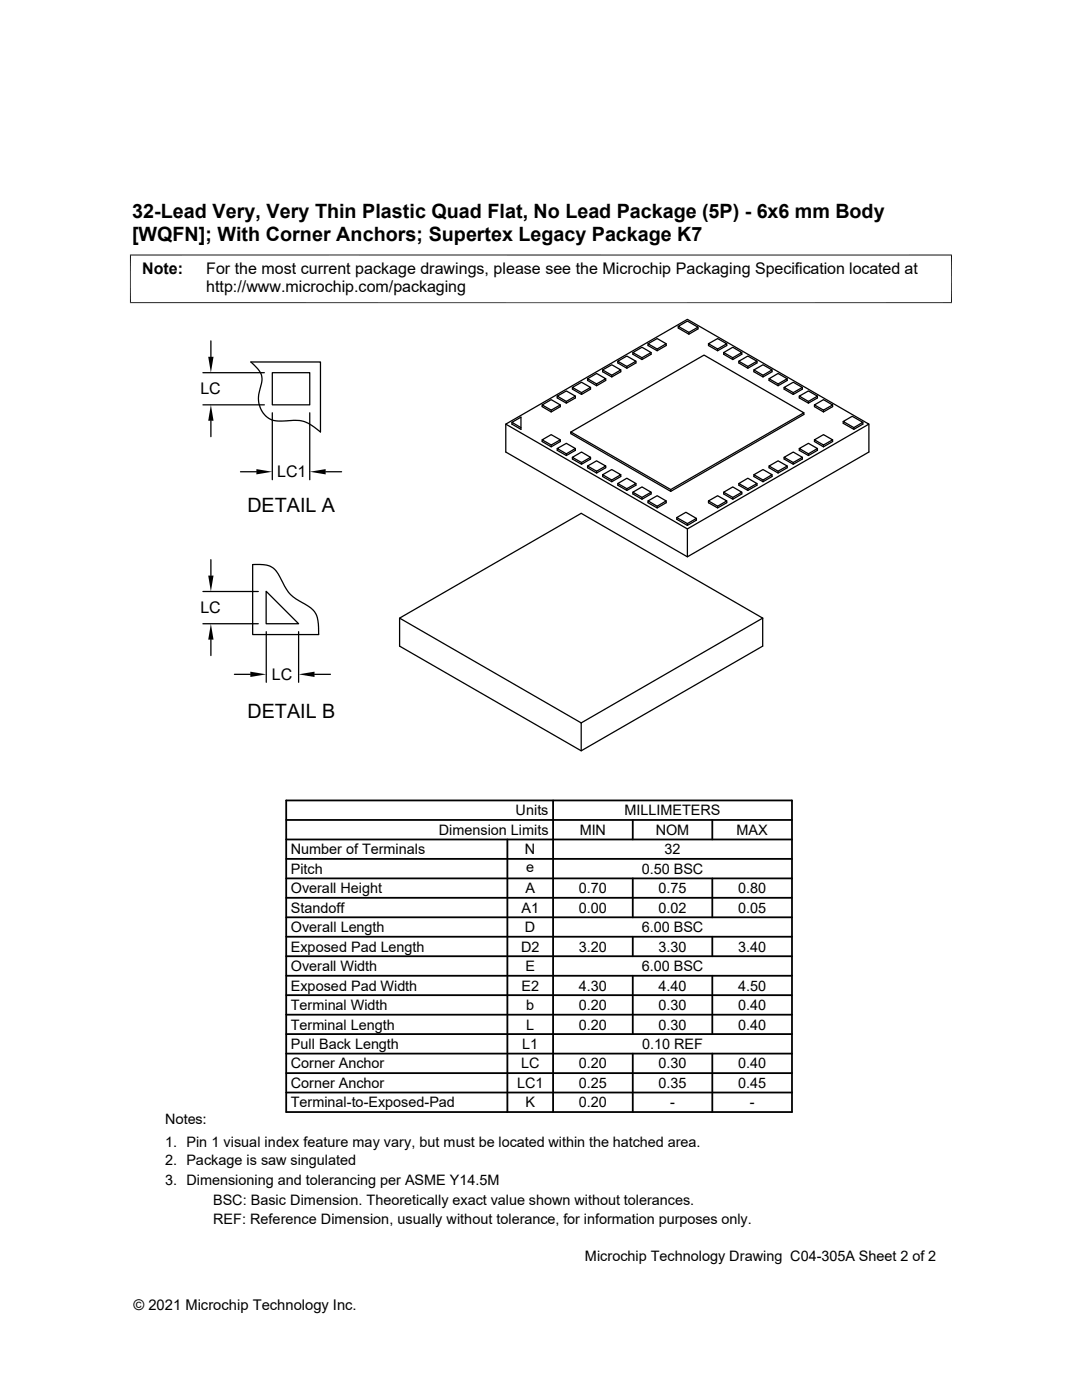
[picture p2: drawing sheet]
<svg xmlns="http://www.w3.org/2000/svg" width="216mm" height="279mm" viewBox="0 0 216 279" stroke-linecap="round" stroke-linejoin="round" font-family="sans-serif">
<defs><g id="words">
<g font-size="3.9">
<text x="26.4" y="43.5">32-Lead Very, Very Thin Plastic Quad Flat, No Lead Package (5P) - 6x6 mm Body</text>
<text x="26.4" y="48.1">[WQFN]; With Corner Anchors; Supertex Legacy Package K7</text>
<text x="49.4" y="102.2">DETAIL A</text>
<text x="49.4" y="143.3">DETAIL B</text>
</g>
<g font-size="3.2">
<text x="28.4" y="54.7">Note:</text>
<text x="41.1" y="58.3">http://www.microchip.com/packaging</text>
<text x="41.1" y="54.7">For the most current package drawings, please see the Microchip Packaging Specification located at</text>
<text x="40" y="78.7">LC</text>
<text x="55.3" y="95.3">LC1</text>
<text x="40" y="122.4">LC</text>
<text x="54.3" y="135.7">LC</text>
</g>
<g font-size="2.9">
<text x="87.6" y="166.6">Dimension Limits</text>
<text x="102.9" y="162.7">Units</text>
<text x="115.7" y="166.6">MIN</text>
<text x="124.6" y="162.7">MILLIMETERS</text>
<text x="130.8" y="166.6">NOM</text>
<text x="147" y="166.6">MAX</text>
<text x="58" y="170.5">Number of Terminals</text>
<text x="104.8" y="170.5">N</text>
<text x="132.6" y="170.5">32</text>
<text x="58" y="178.3">Overall Height</text>
<text x="58" y="174.4">Pitch</text>
<text x="104.8" y="178.3">A</text>
<text x="105" y="174.1">e</text>
<text x="115.5" y="178.3">0.70</text>
<text x="128" y="174.4">0.50 BSC</text>
<text x="131.4" y="178.3">0.75</text>
<text x="147.3" y="178.3">0.80</text>
<text x="58" y="182.2">Standoff</text>
<text x="104.1" y="182.2">A1</text>
<text x="115.5" y="182.2">0.00</text>
<text x="131.4" y="182.2">0.02</text>
<text x="147.3" y="182.2">0.05</text>
<text x="58" y="186">Overall Length</text>
<text x="58" y="189.9">Exposed Pad Length</text>
<text x="104" y="189.9">D2</text>
<text x="104.8" y="186">D</text>
<text x="115.5" y="189.9">3.20</text>
<text x="128" y="186">6.00 BSC</text>
<text x="131.4" y="189.9">3.30</text>
<text x="147.3" y="189.9">3.40</text>
<text x="58" y="193.8">Overall Width</text>
<text x="58" y="197.7">Exposed Pad Width</text>
<text x="104" y="197.7">E2</text>
<text x="104.8" y="193.8">E</text>
<text x="115.5" y="197.7">4.30</text>
<text x="128" y="193.8">6.00 BSC</text>
<text x="131.4" y="197.7">4.40</text>
<text x="147.3" y="197.7">4.50</text>
<text x="58" y="201.6">Terminal Width</text>
<text x="105" y="201.6">b</text>
<text x="115.5" y="201.6">0.20</text>
<text x="131.4" y="201.6">0.30</text>
<text x="147.3" y="201.6">0.40</text>
<text x="58" y="205.5">Terminal Length</text>
<text x="58" y="209.4">Pull Back Length</text>
<text x="104.2" y="209.4">L1</text>
<text x="105" y="205.5">L</text>
<text x="115.5" y="205.5">0.20</text>
<text x="128.1" y="209.4">0.10 REF</text>
<text x="131.4" y="205.5">0.30</text>
<text x="147.3" y="205.5">0.40</text>
<text x="58" y="213.2">Corner Anchor</text>
<text x="104" y="213.2">LC</text>
<text x="115.5" y="213.2">0.20</text>
<text x="131.4" y="213.2">0.30</text>
<text x="147.3" y="213.2">0.40</text>
<text x="58" y="217.1">Corner Anchor</text>
<text x="58" y="221">Terminal-to-Exposed-Pad</text>
<text x="103.2" y="217.1">LC1</text>
<text x="104.8" y="221">K</text>
<text x="115.5" y="221">0.20</text>
<text x="115.5" y="217.1">0.25</text>
<text x="131.4" y="217.1">0.35</text>
<text x="133.7" y="221">-</text>
<text x="147.3" y="217.1">0.45</text>
<text x="149.6" y="221">-</text>
<text x="32.9" y="224.4">Notes:</text>
<text x="32.9" y="229">1. Pin 1 visual index feature may vary, but must be located within the hatched area.</text>
<text x="32.9" y="232.6">2. Package is saw singulated</text>
<text x="32.9" y="236.6">3. Dimensioning and tolerancing per ASME Y14.5M</text>
<text x="42.5" y="244.3">REF: Reference Dimension, usually without tolerance, for information purposes only.</text>
<text x="42.5" y="240.6">BSC: Basic Dimension. Theoretically exact value shown without tolerances.</text>
<text x="116.7" y="251.7">Microchip Technology Drawing C04-305A Sheet 2 of 2</text>
<text x="26.6" y="261.3">© 2021 Microchip Technology Inc.</text>
</g>
</g></defs>
<g fill="none" stroke="#000" stroke-width=".25">
<path d="M40.5 74.4h12.2M42.1 68v3.2M50.1 72.2h13.8v14l-1.1-.9a5.7 5.7 0 0 0-4.1-1.4l-1.6 .1a4.4 4.4 0 0 1-4.3-1.2 5.2 5.2 0 0 1-.8-5.6 3.3 3.3 0 0 0-.8-3.8zM54.3 74.4h7.5v6.4h-7.5zM111.2 79.1v.3l1.8 1.1 1.8-1.1v-.3M111.2 79.1l1.8-1.1 1.8 1.1-1.8 1zM114.2 77.3v.4l1.8 1 1.8-1v-.4M114.2 77.3l1.8-1 1.8 1-1.8 1.1zM116 78.4v.3M117.2 75.6v.3l1.8 1.1 1.9-1.1v-.3M117.2 75.6l1.8-1.1 1.9 1.1-1.9 1zM119 76.6v.4"/>
<path d="M120.2 73.8v.4l1.9 1 1.8-1v-.4M120.2 73.8l1.9-1 1.8 1-1.8 1.1zM122.1 74.9v.3M123.3 72.1v.3l1.8 1.1 1.8-1.1v-.3M123.3 72.1l1.8-1 1.8 1-1.8 1zM125.1 73.1v.4M126.3 70.4v.3l1.8 1.1 1.8-1.1v-.3M126.3 70.4l1.8-1.1 1.8 1.1-1.8 1zM128.1 71.4v.4M129.3 68.6v.4l1.8 1 1.8-1v-.4M129.3 68.6l1.8-1 1.8 1-1.8 1.1zM131.1 69.7v.3"/>
<path d="M135.3 65.1v.4l2.2 1.2 1.8-1.1v-.3M135.3 65.1l1.9-1 2.1 1.2-1.8 1zM137.5 66.3v.4M141.4 68.6l1.8-1 1.8 1-1.8 1.1zM141.4 68.6v.4l1.8 1 1.8-1v-.4M143.2 69.7v.3M144.4 70.4l1.8-1.1 1.8 1.1-1.8 1zM144.4 70.4v.3l1.8 1.1 1.8-1.1v-.3M146.2 71.4v.4M147.4 72.1l1.8-1 1.8 1-1.8 1zM147.4 72.1v.3l1.8 1.1 1.8-1.1v-.3M149.2 73.1v.4"/>
<path d="M150.4 73.8l1.9-1 1.8 1-1.8 1.1zM150.4 73.8v.4l1.9 1 1.8-1v-.4M152.3 74.9v.3M153.5 75.6l1.8-1.1 1.8 1.1-1.8 1zM153.5 75.6v.3l1.8 1.1 1.8-1.1v-.3M155.3 76.6v.4M156.5 77.3l1.8-1 1.8 1-1.8 1.1zM156.5 77.3v.4l1.8 1 1.8-1v-.4M158.3 78.4v.3M159.5 79.1l1.8-1.1 1.8 1.1-1.8 1zM159.5 79.1v.3l1.8 1.1 1.8-1.1v-.3M40.5 80.8h12.2"/>
<path d="M42.1 84v3.1M48 94.1h3.2M54.3 82.4v13.3M61.8 82.4v13.3M65 94.1h3.2M100.9 84.6l36.3-20.9 36.2 20.9-36.2 21zM100.9 84.6v5.6l36.3 20.9 36.2-20.9v-5.6M102.2 84.3v.3l1.7 1.1v-2.5l-1.7 1.1 1.7 1M108.2 80.8v.4l1.8 1 1.8-1v-.4M108.2 87.8l1.8-1.1 1.8 1.1-1.8 1zM108.2 80.8l1.8-1 1.8 1-1.8 1.1zM108.2 87.8v.3l1.8 1.1 1.8-1.1v-.3"/>
<path d="M110 81.9v.3M110 88.8v.4M111.2 89.5l1.8-1 1.8 1-1.8 1.1zM111.2 89.5v.4l1.8 1 1.8-1v-.4M113 80.1v.4M113 90.6v.3M114.2 91.3l1.8-1.1 1.8 1.1-1.8 1zM114.2 91.3v.3l1.8 1 1.8-1v-.3M116 92.3v.3M117.2 93l1.8-1 1.9 1-1.9 1zM117.2 93v.3l1.8 1.1 1.9-1.1v-.3M119 94v.4"/>
<path d="M120.2 94.7l1.9-1 1.8 1-1.8 1.1zM120.2 94.7v.4l1.9 1 1.8-1v-.4M122.1 95.8v.3M123.3 96.5l1.8-1.1 1.8 1.1-1.8 1zM123.3 96.5v.3l1.8 1.1 1.8-1.1v-.3M125.1 97.5v.4M126.3 98.2l1.8-1 1.8 1-1.8 1.1zM126.3 98.2v.4l1.8 1 1.8-1v-.4M128.1 99.3v.3M129.3 100l1.8-1.1 1.8 1.1-1.8 1zM129.3 100v.3l1.8 1.1 1.8-1.1v-.3M133.8 97.7v.4"/>
<path d="M141.4 100v.3l1.8 1.1 1.8-1.1v-.3M141.4 100l1.8-1.1 1.8 1.1-1.8 1zM144.4 98.2v.4l1.8 1 1.8-1v-.4M144.4 98.2l1.8-1 1.8 1-1.8 1.1zM146.2 99.3v.3M147.4 96.5v.3l1.8 1.1 1.8-1.1v-.3M147.4 96.5l1.8-1.1 1.8 1.1-1.8 1zM149.2 97.5v.4M150.4 94.7v.4l1.9 1 1.8-1v-.4M150.4 94.7l1.9-1 1.8 1-1.8 1.1zM152.3 95.8v.3M153.5 93v.3l1.8 1.1 1.8-1.1v-.3"/>
<path d="M153.5 93l1.8-1 1.8 1-1.8 1zM155.3 94v.4M156.5 91.3v.3l1.8 1 1.8-1v-.3M156.5 91.3l1.8-1.1 1.8 1.1-1.8 1zM158.3 92.3v.3M159.5 89.5v.4l1.8 1 1.8-1v-.4M159.5 89.5l1.8-1 1.8 1-1.8 1.1zM160.4 82.4v.3l-26.6 15.4-19.9-11.5v-.4l19.9 11.5 26.6-15.3-19.9-11.5-26.6 15.3M161.3 90.6v.3M161.3 80.1v.4M162.5 87.8v.3l1.8 1.1 1.8-1.1v-.3M162.5 80.8l1.8-1 1.8 1-1.8 1.1z"/>
<path d="M162.5 87.8l1.8-1.1 1.8 1.1-1.8 1zM162.5 80.8v.4l1.8 1 1.8-1v-.4M164.3 88.8v.4M164.3 81.9v.3M168.3 84.1v.4l2.1 1.2 1.8-1.1v-.3M168.3 84.1l1.8-1 2.1 1.2-1.8 1zM170.4 85.3v.4M40.5 118h11M42.1 111.7v3.2M50.4 112.7a5.6 5.6 0 0 1 4.1 .7l1 1.2 1 1.8a7.7 7.7 0 0 0 4.4 4.2 4.4 4.4 0 0 1 2.7 4.6v1.4h-13.2zM53.1 118l6.5 6.5h-6.5zM131.1 101v.4"/>
<path d="M135 103.3v.3l2.2 1.3 1.8-1.1v-.3M135 103.3l1.9-1.1 2.1 1.3-1.8 1zM137.2 104.5v.4M137.2 105.6v5.5M143.2 101v.4M40.5 124.5h11M42.1 127.7v3.1M46.8 134.6h3.2M53.1 126.1v10.1M59.6 126.1v10.1M62.8 134.6h3.1M79.7 123.4l36.3-21 36.2 21"/>
<path d="M152.2 123.4v5.5l-36.2 20.9-36.3-20.9v-5.5l36.3 20.9M152.2 123.4l-36.2 20.9M116 144.3v5.5"/>
</g>
<g fill="none" stroke="#000" stroke-width=".36">
<path d="M57.1 159.7h100.9v62.2h-100.9zM110.4 159.7v62.2M57.1 179.2h100.9M57.1 175.3h100.9M57.1 171.4h100.9M57.1 167.5h100.9M57.1 163.6h100.9M101.2 167.5v54.4M126.3 163.6v3.9M126.3 175.3v7.8M142.1 163.6v3.9M142.1 175.3v7.8"/>
<path d="M57.1 186.9h100.9M57.1 183.1h100.9M57.1 194.7h100.9M57.1 190.8h100.9M57.1 198.6h100.9M126.3 186.9v3.9M126.3 194.7v11.7M142.1 186.9v3.9M142.1 194.7v11.7M57.1 202.5h100.9M57.1 218h100.9M57.1 210.3h100.9"/>
<path d="M57.1 214.2h100.9M57.1 206.4h100.9M126.3 210.3v11.6M142.1 210.3v11.6"/>
</g>
<path d="M26 50.8v9.7M189.9 50.8v9.7M189.9 50.9h-164M25.9 60.4h164" fill="none" stroke="#000" stroke-width=".2"/>
<path d="M41.6 71.2h1l-.5 3.2zM42.1 80.8l.5 3.2h-1zM51.2 93.6l3.1 .5-3.1 .6zM61.8 94.1l3.2-.5v1.1zM41.6 114.9h1l-.5 3.1zM42.1 124.5l.5 3.2h-1zM50 134l3.1 .6-3.1 .5zM59.6 134.6l3.2-.6v1.1z" fill="#000"/>
<use href="#words"/>
</svg>
